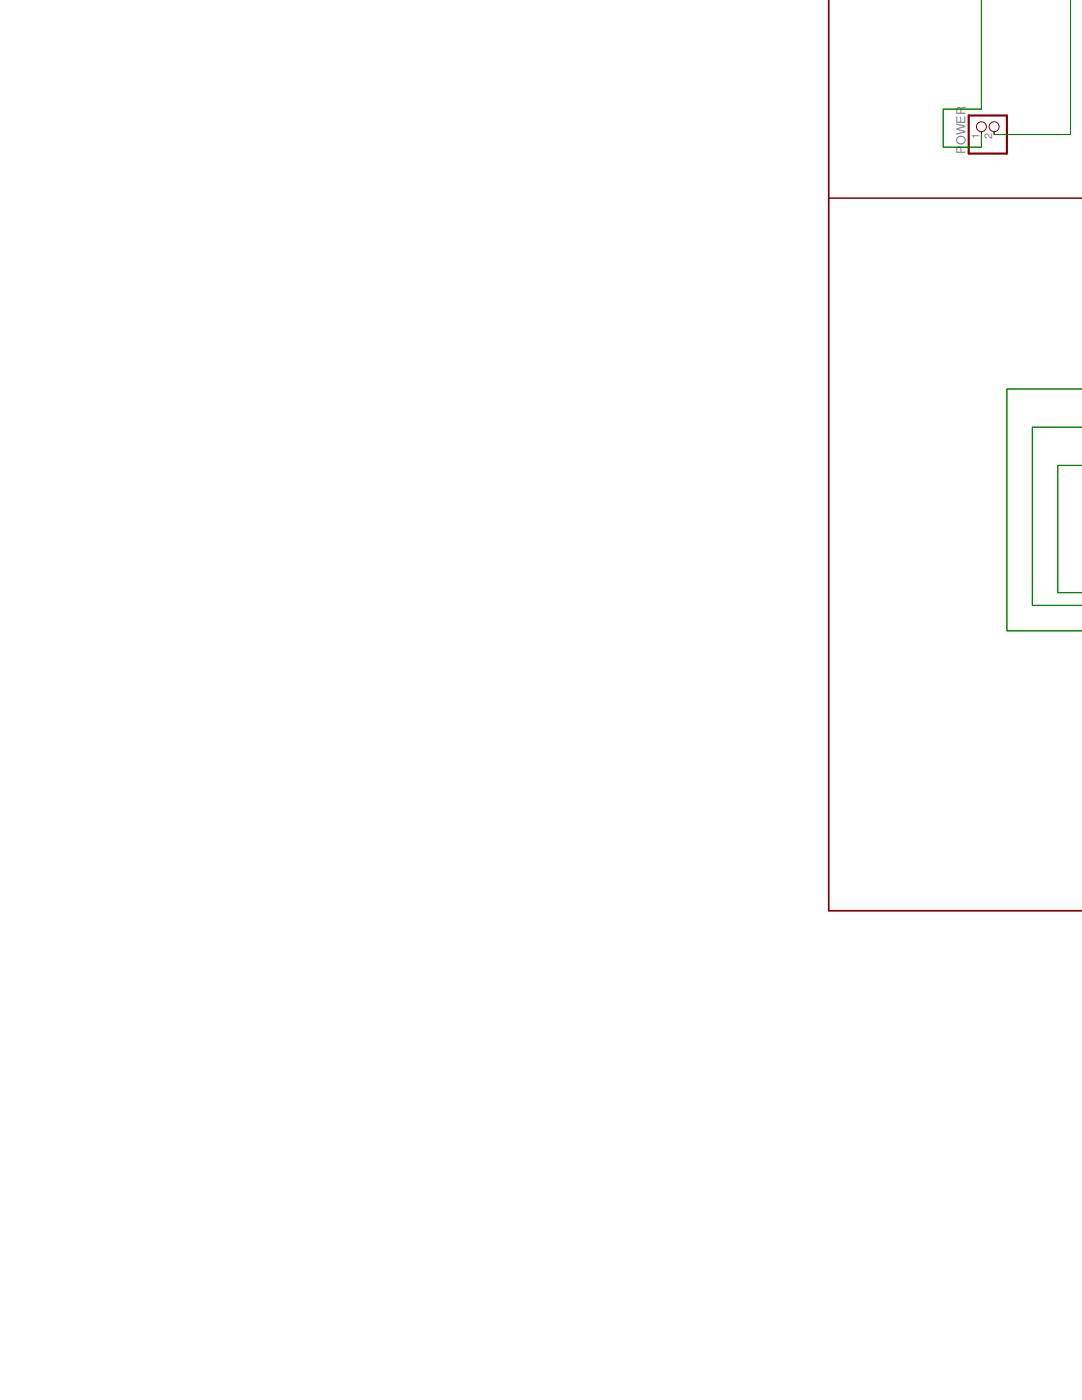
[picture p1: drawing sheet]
<svg xmlns="http://www.w3.org/2000/svg" width="216mm" height="279mm" viewBox="0 0 216 279" stroke-linecap="round" stroke-linejoin="round" font-family="sans-serif">
<defs><g id="words">
<text font-size="2.5" fill="#808080" x="192.6" y="30.7" transform="rotate(-90 192.6 30.7)">POWER</text>
<g font-size="2.1" fill="#808080">
<text x="195.5" y="27.8" transform="rotate(-90 195.5 27.8)">1</text>
<text x="198" y="27.8" transform="rotate(-90 198 27.8)">2</text>
</g>
</g></defs>
<g fill="none" stroke="#800000" stroke-width=".2">
<path d="M165.4 -.1v181.9h50.5M165.4 39.5h50.5"/>
<circle cx="195.8" cy="25.3" r=".99"/>
</g>
<path d="M165.4 0v181.8h50.5" fill="none" stroke="#800000" stroke-width=".32"/>
<path d="M195.8 26.3v.5z" fill="#800000"/>
<g fill="none" stroke="#800000" stroke-width=".2">
<path d="M195.8 26.3v.5"/>
<circle cx="198.4" cy="25.3" r=".99"/>
</g>
<path d="M198.4 26.3v.5z" fill="#800000"/>
<path d="M193.3 23h7.6v7.6h-7.6zM198.4 26.3v.5" fill="none" stroke="#800000" stroke-width=".2"/>
<path d="M193.3 23h7.6v7.6h-7.6z" fill="none" stroke="#800000" stroke-width=".42"/>
<path d="M195.8 -.1v21.9h-7.6v7.6h7.6v-2.6M213.6 -.1v26.9h-15.2M215.9 77.6h-15v48.3h15M215.9 92.9h-4.8v25.4h4.8M215.9 85.3h-9.9v35.5h9.9" fill="none" stroke="#008000" stroke-width=".2"/>
<use href="#words"/>
</svg>
